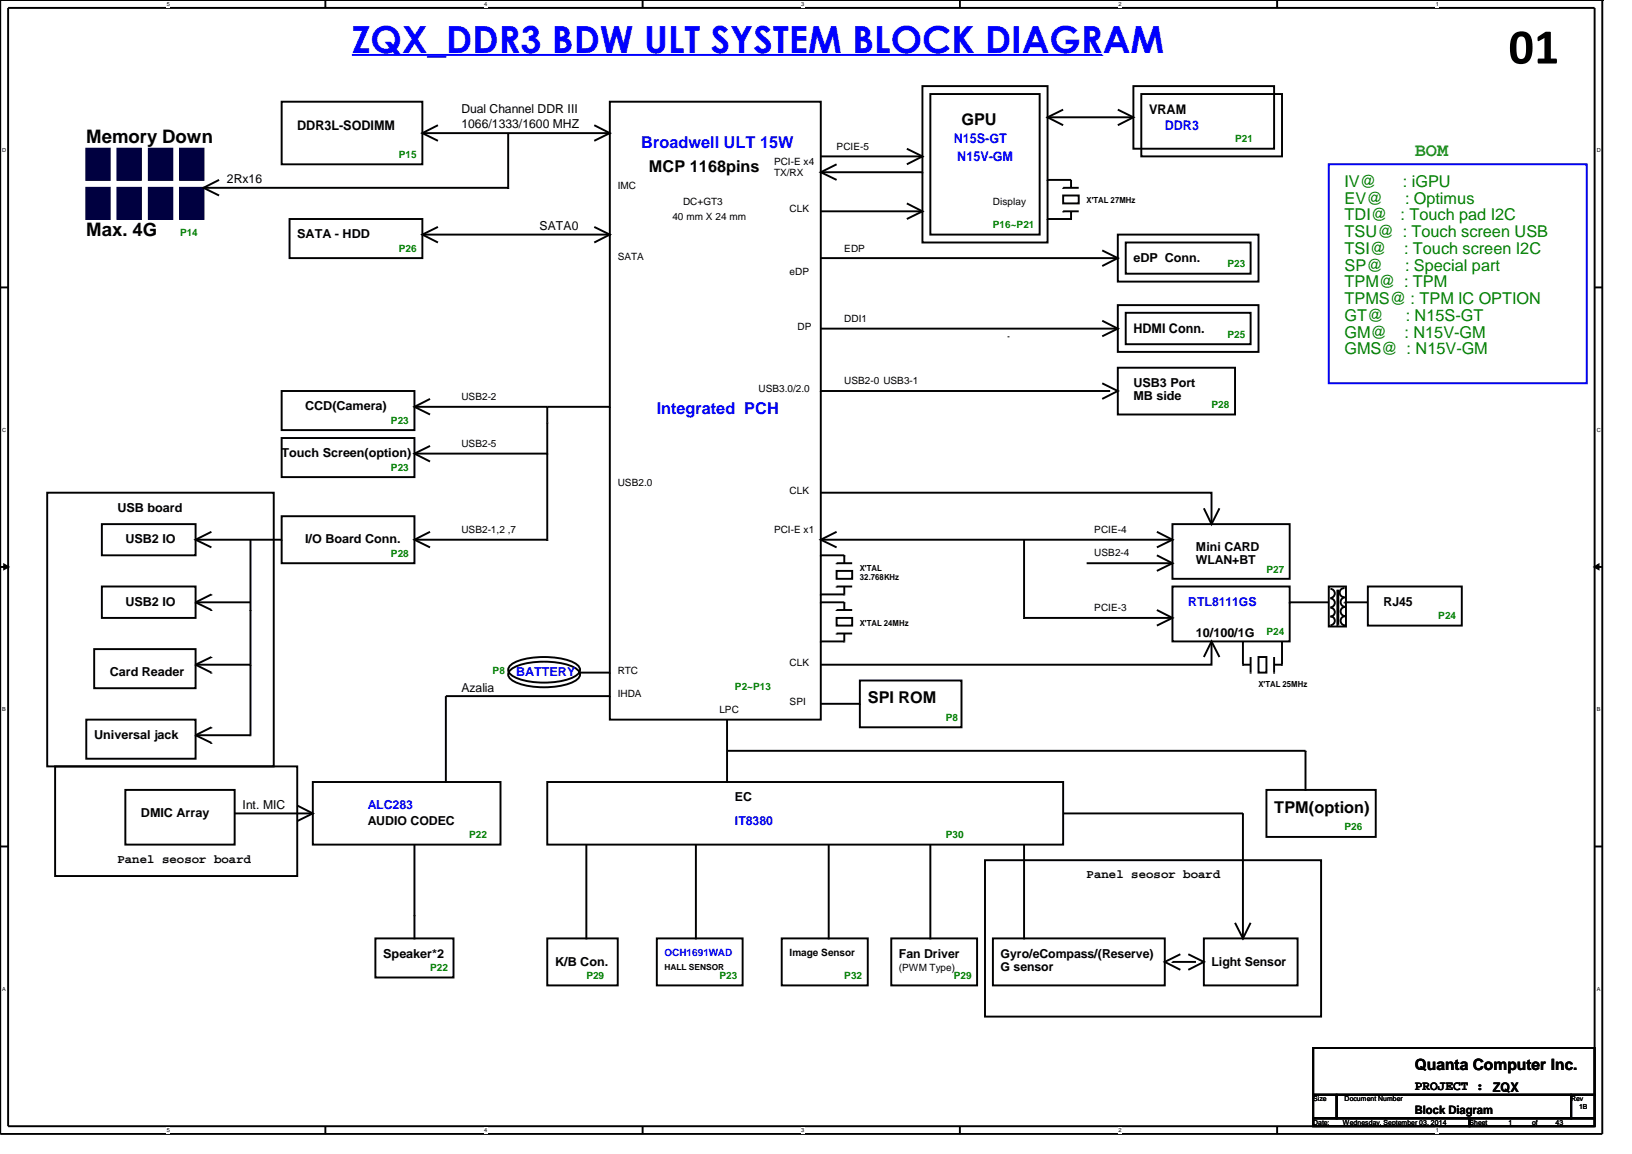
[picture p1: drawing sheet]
<svg xmlns="http://www.w3.org/2000/svg" width="297mm" height="210mm" viewBox="0 0 297 210" stroke-linecap="round" stroke-linejoin="round" font-family="sans-serif">
<defs><g id="words">
<text font-size="9.1" x="274.6" y="11.6">01</text>
<text font-size="6.8" fill="#00f" x="64" y="9.6">ZQX_DDR3 BDW ULT SYSTEM BLOCK DIAGRAM</text>
<g font-size="3.4">
<text x="15.7" y="26">Memory Down</text>
<text x="15.7" y="43">Max. 4G</text>
</g>
<text font-size="3.4" fill="#008040" x="257.5" y="28.4">BOM</text>
<g font-size="3">
<text x="175" y="22.7">GPU</text>
<text x="118.1" y="31.2">MCP 1168pins</text>
<text x="157.9" y="127.9">SPI ROM</text>
<text x="231.9" y="147.9">TPM(option)</text>
</g>
<g font-size="3" fill="#00f">
<text x="116.7" y="27">Broadwell ULT 15W</text>
<text x="119.5" y="75.3">Integrated PCH</text>
</g>
<g font-size="3" fill="#008000">
<text x="244.7" y="34">IV@</text>
<text x="255.3" y="34">: iGPU</text>
<text x="244.7" y="37">EV@</text>
<text x="244.7" y="40.1">TDI@</text>
<text x="254.9" y="40.1">: Touch pad I2C</text>
<text x="255.7" y="37">: Optimus</text>
<text x="244.7" y="43.1">TSU@ : Touch screen USB</text>
<text x="244.7" y="46.2">TSI@</text>
<text x="255.6" y="46.2">: Touch screen I2C</text>
<text x="244.7" y="49.2">SP@</text>
<text x="244.7" y="52.3">TPM@ : TPM</text>
<text x="255.7" y="49.2">: Special part</text>
<text x="244.7" y="55.3">TPMS@ : TPM IC OPTION</text>
<text x="244.7" y="58.4">GT@</text>
<text x="255.9" y="58.4">: N15S-GT</text>
<text x="244.7" y="61.4">GM@</text>
<text x="244.7" y="64.5">GMS@ : N15V-GM</text>
<text x="255.6" y="61.4">: N15V-GM</text>
</g>
<text font-size="2.8" x="257.5" y="194.6">Quanta Computer Inc.</text>
<g font-size="2.4">
<text x="54.1" y="23.6">DDR3L-SODIMM</text>
<text x="209.2" y="20.7">VRAM</text>
<text x="206.3" y="60.6">HDMI Conn.</text>
<text x="257.5" y="198.2">PROJECT : ZQX</text>
</g>
<g font-size="2.4" fill="#00f">
<text x="212" y="23.6">DDR3</text>
<text x="173.6" y="26.1">N15S-GT</text>
<text x="174.2" y="29.3">N15V-GM</text>
</g>
<g font-size="2.2">
<text x="84" y="20.5">Dual Channel DDR III</text>
<text x="84" y="23.4">1066/1333/1600 MHZ</text>
<text x="41.3" y="33.4">2Rx16</text>
<text x="98.2" y="41.9">SATA0</text>
<text x="54.1" y="43.3">SATA - HDD</text>
<text x="206.3" y="47.6">eDP Conn.</text>
<text x="206.3" y="70.4">USB3 Port</text>
<text x="55.5" y="74.6">CCD(Camera)</text>
<text x="206.3" y="72.7">MB side</text>
<text x="51.3" y="83.2">Touch Screen(option)</text>
<text x="21.4" y="93.1">USB board</text>
<text x="22.8" y="98.8">USB2 IO</text>
<text x="55.5" y="98.8">I/O Board Conn.</text>
<text x="217.7" y="100.2">Mini CARD</text>
<text x="217.7" y="102.6">WLAN+BT</text>
<text x="22.8" y="110.2">USB2 IO</text>
<text x="251.8" y="110.2">RJ45</text>
<text x="217.7" y="115.9">10/100/1G</text>
<text x="20" y="123">Card Reader</text>
<text x="84" y="125.8">Azalia</text>
<text x="17.1" y="134.4">Universal jack</text>
<text x="25.7" y="148.6">DMIC Array</text>
<text x="44.2" y="147.2">Int. MIC</text>
<text x="133.8" y="145.8">EC</text>
<text x="66.9" y="150">AUDIO CODEC</text>
<text x="21.4" y="156.9">Panel seosor board</text>
<text x="197.8" y="159.8">Panel seosor board</text>
<text x="69.8" y="174.2">Speaker*2</text>
<text x="101" y="175.6">K/B Con.</text>
<text x="163.6" y="174.2">Fan Driver</text>
<text x="182.1" y="174.2">Gyro/eCompass/(Reserve)</text>
<text x="182.1" y="176.5">G sensor</text>
<text x="220.5" y="175.6">Light Sensor</text>
</g>
<g font-size="2.2" fill="#00f">
<text x="216.3" y="110.2">RTL8111GS</text>
<text x="93.9" y="123">BATTERY</text>
<text x="66.9" y="147.2">ALC283</text>
<text x="133.8" y="150">IT8380</text>
</g>
<text font-size="2.1" x="257.5" y="202.6">Block Diagram</text>
<g font-size="1.8" fill="#008000">
<text x="72.6" y="28.7">P15</text>
<text x="224.8" y="25.9">P21</text>
<text x="180.7" y="41.5">P16~P21</text>
<text x="32.8" y="43">P14</text>
<text x="72.6" y="45.8">P26</text>
<text x="223.4" y="48.6">P23</text>
<text x="223.4" y="61.5">P25</text>
<text x="71.2" y="77.1">P23</text>
<text x="220.5" y="74.3">P28</text>
<text x="71.2" y="85.6">P23</text>
<text x="71.2" y="101.3">P28</text>
<text x="230.5" y="104.1">P27</text>
<text x="261.8" y="112.6">P24</text>
<text x="230.5" y="115.5">P24</text>
<text x="89.7" y="122.6">P8</text>
<text x="133.8" y="125.5">P2~P13</text>
<text x="172.2" y="131.1">P8</text>
<text x="85.4" y="152.5">P22</text>
<text x="172.2" y="152.5">P30</text>
<text x="244.7" y="151">P26</text>
<text x="78.3" y="176.7">P22</text>
<text x="106.7" y="178.1">P29</text>
<text x="130.9" y="178.1">P23</text>
<text x="153.7" y="178.1">P32</text>
<text x="173.6" y="178.1">P29</text>
</g>
<g font-size="1.8">
<text x="152.3" y="27.3">PCIE-5</text>
<text x="112.4" y="34.4">IMC</text>
<text x="140.9" y="30.1">PCI-E x4</text>
<text x="140.9" y="32">TX/RX</text>
<text x="122.4" y="40.1">40 mm X 24 mm</text>
<text x="124.3" y="37.2">DC+GT3</text>
<text x="143.7" y="38.7">CLK</text>
<text x="180.7" y="37.2">Display</text>
<text x="112.4" y="47.2">SATA</text>
<text x="153.7" y="45.8">EDP</text>
<text x="143.7" y="50">eDP</text>
<text x="145.2" y="60">DP</text>
<text x="153.7" y="58.5">DDI1</text>
<text x="138" y="71.4">USB3.0/2.0</text>
<text x="153.7" y="69.9">USB2-0 USB3-1</text>
<text x="84" y="72.8">USB2-2</text>
<text x="84" y="81.3">USB2-5</text>
<text x="112.4" y="88.4">USB2.0</text>
<text x="143.7" y="89.9">CLK</text>
<text x="84" y="97">USB2-1,2 ,7</text>
<text x="140.9" y="97">PCI-E x1</text>
<text x="199.2" y="101.2">USB2-4</text>
<text x="199.2" y="97">PCIE-4</text>
<text x="199.2" y="111.2">PCIE-3</text>
<text x="112.4" y="122.6">RTC</text>
<text x="143.7" y="121.2">CLK</text>
<text x="112.4" y="126.8">IHDA</text>
<text x="130.9" y="129.7">LPC</text>
<text x="143.7" y="128.3">SPI</text>
<text x="143.7" y="173.8">Image Sensor</text>
<text x="163.6" y="176.6">(PWM Type)</text>
</g>
<text font-size="1.8" fill="#00f" x="120.9" y="173.8">OCH1691WAD</text>
<g font-size="1.5">
<text x="197.8" y="37">X'TAL 27MHz</text>
<text x="156.5" y="103.9">X'TAL</text>
<text x="156.5" y="105.5">32.768KHz</text>
<text x="156.5" y="113.8">X'TAL 24MHz</text>
<text x="229.1" y="124.9">X'TAL 25MHz</text>
<text x="120.9" y="176.4">HALL SENSOR</text>
</g>
<g font-size="1.3">
<text x="239" y="200.3">Size</text>
<text x="244.7" y="200.3">Document Number</text>
<text x="286" y="200.3">Rev</text>
<text x="287.4" y="201.8">1B</text>
<text x="239" y="204.6">Date:</text>
<text x="244.4" y="204.6">Wednesday, September 03, 2014</text>
<text x="267.5" y="204.6">Sheet</text>
<text x="274.6" y="204.6">1</text>
<text x="278.8" y="204.6">of</text>
<text x="283.1" y="204.6">43</text>
</g>
<g font-size="1">
<text x="30.3" y="1.1">5</text>
<text x="88.1" y="1.1">4</text>
<text x="145.8" y="1.1">3</text>
<text x="203.6" y="1.1">2</text>
<text x="261.3" y="1.1">1</text>
<text x=".4" y="27.7">D</text>
<text x="290.6" y="27.7">D</text>
<text x=".4" y="78.6">C</text>
<text x="290.6" y="78.6">C</text>
<text x=".4" y="129.4">B</text>
<text x="290.6" y="129.4">B</text>
<text x=".4" y="180.3">A</text>
<text x="290.6" y="180.3">A</text>
<text x="30.3" y="205.9">5</text>
<text x="88.1" y="205.9">4</text>
<text x="145.8" y="205.9">3</text>
<text x="203.6" y="205.9">2</text>
<text x="261.3" y="205.9">1</text>
</g>
</g></defs>
<path d="M0 0h291.6" fill="none" stroke="#000" stroke-width="1.1"/>
<path d="M0 0v206.2h291.6v-206.2M1.5 1.4h288.7v203.5h-288.7z" fill="none" stroke="#000" stroke-width=".35"/>
<g fill="#fff">
<path d="M30.3 .2h.6v1.1h-.6z"/>
<path d="M30.3 205h.6v1.2h-.6z"/>
</g>
<path d="M59.2 0v1.4M59.2 204.9v1.4" fill="none" stroke="#000" stroke-width=".35"/>
<g fill="#fff">
<path d="M88.1 .2h.5v1.1h-.5z"/>
<path d="M88.1 205h.5v1.2h-.5z"/>
</g>
<path d="M117 0v1.4M117 204.9v1.4" fill="none" stroke="#000" stroke-width=".35"/>
<g fill="#fff">
<path d="M145.8 .2h.6v1.1h-.6z"/>
<path d="M145.8 205h.6v1.2h-.6z"/>
</g>
<path d="M174.7 0v1.4M174.7 204.9v1.4" fill="none" stroke="#000" stroke-width=".35"/>
<g fill="#fff">
<path d="M203.6 .2h.5v1.1h-.5z"/>
<path d="M203.6 205h.5v1.2h-.5z"/>
</g>
<path d="M232.4 0v1.4M232.4 204.9v1.4" fill="none" stroke="#000" stroke-width=".35"/>
<g fill="#fff">
<path d="M261.3 .2h.6v1.1h-.6z"/>
<path d="M261.3 205h.6v1.2h-.6z"/>
<path d="M.4 26.8h.7v1.2h-.7z"/>
<path d="M290.6 26.8h.7v1.2h-.7z"/>
<path d="M.4 77.7h.7v1.1h-.7z"/>
<path d="M290.6 77.7h.7v1.1h-.7z"/>
</g>
<path d="M0 52.3h1.5M290.2 52.3h1.5" fill="none" stroke="#000" stroke-width=".35"/>
<g fill="#fff">
<path d="M.4 128.5h.7v1.2h-.7z"/>
<path d="M290.6 128.5h.7v1.2h-.7z"/>
</g>
<path d="M0 103.1h1.5M.8 102.7l.7 .4-.7 .4zM290.2 103.1l.8-.4v.8zM290.2 103.1h1.5" fill="none" stroke="#000" stroke-width=".35"/>
<path d="M.8 102.7l.7 .4-.7 .4zM290.2 103.1l.8-.4v.8z" fill="#000"/>
<g fill="#fff">
<path d="M.4 179.4h.7v1.1h-.7z"/>
<path d="M290.6 179.4h.6v1.1h-.6z"/>
</g>
<g fill="none" stroke="#000" stroke-width=".35">
<path d="M51.3 18.5h25.6v11.4h-25.6zM111 18.5h38.4v112.4h-38.4zM167.9 15.7h22.8v28.4h-22.8zM169.3 17.1h19.9v25.6h-19.9zM193.5 19.9l-2.8 1.4 2.8 1.5M203.5 19.9l2.8 1.4-2.8 1.5M206.3 15.7h25.6v11.4h-25.6zM207.7 17.1h25.6v11.3h-25.6zM52.7 39.8h24.2v7.1h-24.2zM76.9 24.2h34.1M79.7 22.8l-2.8 1.4 2.8 1.4M108.2 22.8l2.8 1.4-2.8 1.4"/>
<path d="M149.4 28.4h18.5M149.4 31.3h18.5M149.4 38.4h18.5M152.3 29.9l-2.9 1.4 2.9 1.4M165.1 27.1l2.8 1.3-2.8 1.5M165.1 37l2.8 1.4-2.8 1.4M190.7 21.3h15.6M76.9 42.7h34.1M79.7 41.3l-2.8 1.4 2.8 1.4M149.4 46.9h54.1M149.4 59.8h54.1M200.6 45.6l2.9 1.3-2.9 1.5"/>
<path d="M200.6 58.3l2.9 1.5-2.9 1.4M203.5 55.5h25.6v8.5h-25.6zM203.5 42.7h25.6v8.5h-25.6zM204.9 56.9h22.7v5.7h-22.7zM204.9 44.1h22.7v5.7h-22.7zM51.3 71.1h24.1v7.1h-24.1zM51.3 79.7h24.1v7.1h-24.1zM75.4 74h24.2v2.8M78.3 72.6l-2.9 1.4 2.9 1.4M200.6 69.7l2.9 1.4-2.9 1.5M203.5 66.9h21.3v8.5h-21.3zM75.4 82.5h24.2"/>
<path d="M78.3 81.1l-2.9 1.4 2.9 1.4M149.4 89.6h71.1v5.7M149.4 98.2h64M186.4 98.2v14.2h27M213.4 95.3h21.3v10h-21.3zM149.4 101h4.3v1.4M149.4 109.6h4.3v1.4M152.3 103.8h2.8v1.5h-2.8zM152.3 112.4h2.8v1.4h-2.8zM152.3 102.4h2.8M152.3 106.7h2.8M152.3 111h2.8"/>
<path d="M152.3 115.2h2.8M153.7 106.7v1.4h-4.3M153.7 115.2v1.5h-4.3M197.8 102.4h15.6M213.4 106.7h21.3v10h-21.3zM234.7 109.6h7.1M241.8 106.7h3.2v7.3h-3.2zM242.1 112.1a.83 .83 0 0 1 .8 .8 .83 .83 0 0 1-.8 .8M242.1 107.1a.85 .85 0 0 1 .8 .8 .85 .85 0 0 1-.8 .9M242.1 108.8a.83 .83 0 0 1 .8 .9 .83 .83 0 0 1-.8 .8M242.1 110.5a.83 .83 0 0 1 .8 .9 .83 .83 0 0 1-.8 .8M243.4 107.3v6.4"/>
<path d="M243.6 107.3v6.2M244.7 107a.83 .83 0 0 0-.9 .8 .83 .83 0 0 0 .9 .8M244.7 109.6h4.3M244.9 108.7a.85 .85 0 0 0-.9 .8 .85 .85 0 0 0 .9 .9M244.9 110.4a.83 .83 0 0 0-.9 .8 .83 .83 0 0 0 .9 .9M244.9 112.1a.83 .83 0 0 0-.9 .8 .83 .83 0 0 0 .9 .8M249 106.7h17.1v7.1h-17.1zM92.9 121a8.6 8.6 0 0 1 4.9-1.5 13.6 13.6 0 0 1 6.9 1.1 1.22 1.22 0 0 1 .9 1.2 1.22 1.22 0 0 1-.9 1.2 14.3 14.3 0 0 1-11.3 0 1.18 1.18 0 0 1-.5-2zM92.9 121.9a8.6 8.6 0 0 1 4.9-1.5 13.6 13.6 0 0 1 6.9 1.1 1.22 1.22 0 0 1 .9 1.2 1.22 1.22 0 0 1-.9 1.2 14.3 14.3 0 0 1-11.3 0 1.18 1.18 0 0 1-.5-2zM105.3 122.3h5.7M111 126.6h-29.9v15.6M132.3 130.9v11.3"/>
<path d="M149.4 128h7.1M156.5 123.8h18.5v8.5h-18.5zM0 154h1.5M42.7 148h14.2M56.9 142.2h34.2v11.4h-34.2zM75.4 153.6v17.1M99.6 142.2h93.9v11.4h-93.9zM106.7 153.6v17.1M126.7 153.6v17.1M150.8 153.6v17.1M169.3 153.6v17.1M290.2 154h1.5"/>
<path d="M68.3 170.7h14.2v7.1h-14.2zM99.6 170.7h12.8v8.5h-12.8zM119.5 170.7h15.7v8.5h-15.7zM142.3 170.7h15.6v8.5h-15.6zM162.2 170.7h15.6v8.5h-15.6z"/>
</g>
<path d="M64 10h136.6M241.8 29.9h47v39.8h-47z" fill="none" stroke="#00f" stroke-width=".35"/>
<path d="M15.7 27.1h4.3v5.6h-4.3z" fill-rule="evenodd" fill="#000040"/>
<path d="M15.7 27.1h4.3v5.6h-4.3z" fill="none" stroke="#000040" stroke-width=".35"/>
<path d="M21.4 27.1h4.3v5.6h-4.3z" fill-rule="evenodd" fill="#000040"/>
<path d="M21.4 27.1h4.3v5.6h-4.3z" fill="none" stroke="#000040" stroke-width=".35"/>
<path d="M27.1 27.1h4.3v5.6h-4.3z" fill-rule="evenodd" fill="#000040"/>
<path d="M27.1 27.1h4.3v5.6h-4.3z" fill="none" stroke="#000040" stroke-width=".35"/>
<path d="M32.8 27.1h4.2v5.6h-4.2z" fill-rule="evenodd" fill="#000040"/>
<path d="M32.8 27.1h4.2v5.6h-4.2z" fill="none" stroke="#000040" stroke-width=".35"/>
<path d="M15.7 34.2h4.3v5.6h-4.3z" fill-rule="evenodd" fill="#000040"/>
<path d="M15.7 34.2h4.3v5.6h-4.3z" fill="none" stroke="#000040" stroke-width=".35"/>
<path d="M21.4 34.2h4.3v5.6h-4.3z" fill-rule="evenodd" fill="#000040"/>
<path d="M21.4 34.2h4.3v5.6h-4.3z" fill="none" stroke="#000040" stroke-width=".35"/>
<path d="M27.1 34.2h4.3v5.6h-4.3z" fill-rule="evenodd" fill="#000040"/>
<path d="M27.1 34.2h4.3v5.6h-4.3z" fill="none" stroke="#000040" stroke-width=".35"/>
<path d="M32.8 34.2h4.2v5.6h-4.2z" fill-rule="evenodd" fill="#000040"/>
<path d="M32.8 34.2h4.2v5.6h-4.2z" fill="none" stroke="#000040" stroke-width=".35"/>
<g fill="none" stroke="#000" stroke-width=".35">
<path d="M39.9 32.7l-2.9 1.5 2.9 1.4M92.5 24.2v10h-55.5M190.7 32.7h4.2v1.5M193.5 35.6h2.8v1.4h-2.8zM193.5 34.2h2.8M193.5 38.4h2.8M194.9 38.4v1.4h-4.2M108.2 41.3l2.8 1.4-2.8 1.4M99.6 76.8v21.4h-24.2M99.6 74h11.4M149.4 71.1h52.7M8.6 89.6h41.2v49.8h-41.2z"/>
<path d="M18.5 95.3h17.1v5.7h-17.1zM35.6 98.2h15.7M38.5 96.7l-2.9 1.5 2.9 1.4M45.6 98.2v35.5h-10M51.3 93.9h24.1v8.5h-24.1zM78.3 96.7l-2.9 1.5 2.9 1.4M152.3 96.7l-2.9 1.5 2.9 1.4M210.6 96.7l2.8 1.5-2.8 1.4M219.1 92.5l1.4 2.8 1.5-2.8M17.1 118.1h18.5v7.1h-18.5zM18.5 106.7h17.1v5.7h-17.1zM35.6 109.6h10"/>
<path d="M35.6 109.6l2.9 1.4M38.5 108.1l-2.9 1.5M38.5 119.5l-2.9 1.4M210.6 101l2.8 1.4-2.8 1.4M210.6 111l2.8 1.4-2.8 1.4M219.1 119.5l1.4-2.8 1.5 2.8M220.5 116.7v4.2h-71.1M226.2 116.7v4.2h1.4M227.6 119.5v2.8M229.1 119.5h1.4v2.8h-1.4zM231.9 119.5v2.8M233.3 116.7v4.2h-1.4"/>
<path d="M10 139.4h44.1v19.9h-44.1zM15.7 130.9h19.9v7.1h-19.9zM35.6 120.9h10M35.6 120.9l2.9 1.4M35.6 133.7l2.9 1.4M38.5 132.3l-2.9 1.4M132.3 136.6h105.3v7.1M22.8 143.7h19.9v9.9h-19.9zM54.1 146.5l2.8 1.5-2.8 1.4M179.3 156.5h61.1v28.4h-61.1zM186.4 153.6v17.1M193.5 148h32.7v22.7"/>
<path d="M230.5 143.7h19.9v8.5h-19.9zM180.7 170.7h31.3v8.5h-31.3zM213.4 175h4.3M214.8 173.6l-2.8 1.4 2.8 1.4M216.3 173.6l2.8 1.4-2.8 1.4M219.1 170.7h17.1v8.5h-17.1zM224.8 167.9l1.4 2.8 1.4-2.8M239 190.6h51.2v8.5h-51.2zM239 199.1h4.3v4.3h-4.3zM243.3 199.1h42.7v4.3h-42.7zM286 199.1h4.2v4.3h-4.2zM239 203.4h28.5v1.5h-28.5z"/>
<path d="M267.5 203.4h22.7v1.5h-22.7z"/>
</g>
<use href="#words"/>
</svg>
